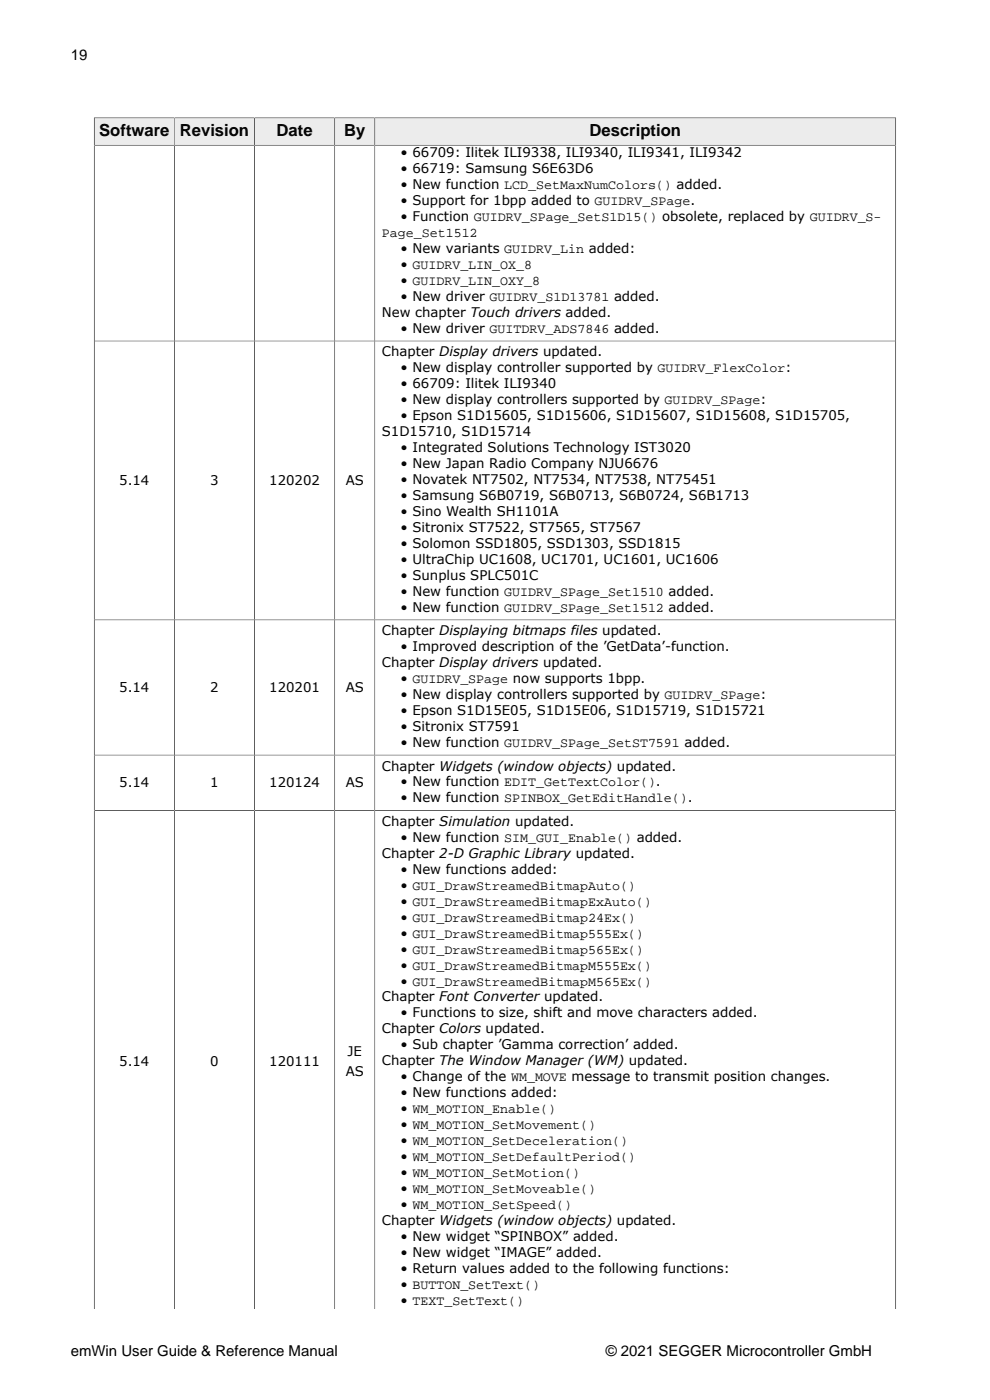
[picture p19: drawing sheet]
<svg xmlns="http://www.w3.org/2000/svg" width="210mm" height="297mm" viewBox="0 0 210 297" stroke-linecap="round" stroke-linejoin="round" font-family="sans-serif">
<defs><g id="words">
<g font-size="3.5">
<text x="21.1" y="28.8">Software</text>
<text x="38.1" y="28.8">Revision</text>
<text x="58.7" y="28.8">Date</text>
<text x="73" y="28.8">By</text>
<text x="125" y="28.8">Description</text>
</g>
<g font-size="3.2">
<text x="15" y="12.7">19</text>
<text x="15" y="287.7">emWin User Guide &amp; Reference Manual</text>
<text x="128.5" y="287.7">© 2021 SEGGER Microcontroller GmbH</text>
</g>
<g font-size="2.8">
<text x="85" y="33.4">• 66709: Ilitek ILI9338, ILI9340, ILI9341, ILI9342</text>
<text x="85" y="36.8">• 66719: Samsung S6E63D6</text>
<text x="85" y="40.2">• New function LCD_SetMaxNumColors() added.</text>
<text x="85" y="43.5">• Support for 1bpp added to GUIDRV_SPage.</text>
<text x="85" y="46.9">• Function GUIDRV_SPage_SetS1D15() obsolete, replaced by GUIDRV_S-</text>
<text x="81" y="50.3">Page_Set1512</text>
<text x="85" y="53.7">• New variants GUIDRV_Lin added:</text>
<text x="85" y="57.1">• GUIDRV_LIN_OX_8</text>
<text x="85" y="60.5">• GUIDRV_LIN_OXY_8</text>
<text x="85" y="63.9">• New driver GUIDRV_S1D13781 added.</text>
<text x="81" y="67.3">New chapter Touch drivers added.</text>
<text x="85" y="70.6">• New driver GUITDRV_ADS7846 added.</text>
<text x="81" y="75.6">Chapter Display drivers updated.</text>
<text x="85" y="79">• New display controller supported by GUIDRV_FlexColor:</text>
<text x="85" y="82.4">• 66709: Ilitek ILI9340</text>
<text x="85" y="85.8">• New display controllers supported by GUIDRV_SPage:</text>
<text x="85" y="89.2">• Epson S1D15605, S1D15606, S1D15607, S1D15608, S1D15705,</text>
<text x="81" y="92.6">S1D15710, S1D15714</text>
<text x="85" y="95.9">• Integrated Solutions Technology IST3020</text>
<text x="85" y="99.3">• New Japan Radio Company NJU6676</text>
<text x="25.3" y="102.9">5.14</text>
<text x="44.6" y="102.9">3</text>
<text x="57.1" y="102.9">120202</text>
<text x="73.3" y="102.9">AS</text>
<text x="85" y="102.7">• Novatek NT7502, NT7534, NT7538, NT75451</text>
<text x="85" y="106.1">• Samsung S6B0719, S6B0713, S6B0724, S6B1713</text>
<text x="85" y="109.5">• Sino Wealth SH1101A</text>
<text x="85" y="112.9">• Sitronix ST7522, ST7565, ST7567</text>
<text x="85" y="116.3">• Solomon SSD1805, SSD1303, SSD1815</text>
<text x="85" y="119.6">• UltraChip UC1608, UC1701, UC1601, UC1606</text>
<text x="85" y="123">• Sunplus SPLC501C</text>
<text x="85" y="126.4">• New function GUIDRV_SPage_Set1510 added.</text>
<text x="85" y="129.8">• New function GUIDRV_SPage_Set1512 added.</text>
<text x="81" y="134.8">Chapter Displaying bitmaps files updated.</text>
<text x="81" y="141.6">Chapter Display drivers updated.</text>
<text x="85" y="138.2">• Improved description of the ’GetData’-function.</text>
<text x="25.3" y="146.8">5.14</text>
<text x="44.6" y="146.8">2</text>
<text x="57.1" y="146.8">120201</text>
<text x="73.3" y="146.8">AS</text>
<text x="85" y="144.9">• GUIDRV_SPage now supports 1bpp.</text>
<text x="85" y="148.3">• New display controllers supported by GUIDRV_SPage:</text>
<text x="85" y="151.7">• Epson S1D15E05, S1D15E06, S1D15719, S1D15721</text>
<text x="85" y="155.1">• Sitronix ST7591</text>
<text x="85" y="158.5">• New function GUIDRV_SPage_SetST7591 added.</text>
<text x="25.3" y="167">5.14</text>
<text x="44.6" y="167">1</text>
<text x="57.1" y="167">120124</text>
<text x="73.3" y="167">AS</text>
<text x="81" y="163.5">Chapter Widgets (window objects) updated.</text>
<text x="85" y="166.8">• New function EDIT_GetTextColor().</text>
<text x="85" y="170.2">• New function SPINBOX_GetEditHandle().</text>
<text x="81" y="175.2">Chapter Simulation updated.</text>
<text x="85" y="178.6">• New function SIM_GUI_Enable() added.</text>
<text x="81" y="182">Chapter 2-D Graphic Library updated.</text>
<text x="85" y="185.4">• New functions added:</text>
<text x="85" y="188.8">• GUI_DrawStreamedBitmapAuto()</text>
<text x="85" y="192.1">• GUI_DrawStreamedBitmapExAuto()</text>
<text x="85" y="195.5">• GUI_DrawStreamedBitmap24Ex()</text>
<text x="85" y="198.9">• GUI_DrawStreamedBitmap555Ex()</text>
<text x="85" y="202.3">• GUI_DrawStreamedBitmap565Ex()</text>
<text x="85" y="205.7">• GUI_DrawStreamedBitmapM555Ex()</text>
<text x="85" y="209.1">• GUI_DrawStreamedBitmapM565Ex()</text>
<text x="81" y="212.5">Chapter Font Converter updated.</text>
<text x="85" y="215.8">• Functions to size, shift and move characters added.</text>
<text x="81" y="219.2">Chapter Colors updated.</text>
<text x="25.3" y="226.2">5.14</text>
<text x="44.6" y="226.2">0</text>
<text x="57.1" y="226.2">120111</text>
<text x="73.7" y="224.1">JE</text>
<text x="81" y="226">Chapter The Window Manager (WM) updated.</text>
<text x="85" y="222.6">• Sub chapter ’Gamma correction’ added.</text>
<text x="73.3" y="228.3">AS</text>
<text x="85" y="229.4">• Change of the WM_MOVE message to transmit position changes.</text>
<text x="85" y="232.8">• New functions added:</text>
<text x="85" y="236.2">• WM_MOTION_Enable()</text>
<text x="85" y="239.6">• WM_MOTION_SetMovement()</text>
<text x="85" y="242.9">• WM_MOTION_SetDeceleration()</text>
<text x="85" y="246.3">• WM_MOTION_SetDefaultPeriod()</text>
<text x="85" y="249.7">• WM_MOTION_SetMotion()</text>
<text x="85" y="253.1">• WM_MOTION_SetMoveable()</text>
<text x="85" y="256.5">• WM_MOTION_SetSpeed()</text>
<text x="81" y="259.9">Chapter Widgets (window objects) updated.</text>
<text x="85" y="263.3">• New widget “SPINBOX” added.</text>
<text x="85" y="266.6">• New widget “IMAGE” added.</text>
<text x="85" y="270">• Return values added to the following functions:</text>
<text x="85" y="273.4">• BUTTON_SetText()</text>
<text x="85" y="276.8">• TEXT_SetText()</text>
</g>
</g></defs>
<path d="M20.1 25.1h16.8v5.6h-16.8z" fill="#ececee"/>
<path d="M20 24.9v5.9h17v-5.8h-17.1" fill="none" stroke="#000" stroke-width=".21"/>
<path d="M37.1 25.1h16.8v5.6h-16.8z" fill="#ececee"/>
<path d="M37 25h17v5.8h-17z" fill="none" stroke="#000" stroke-width=".21"/>
<path d="M54.1 25.1h16.8v5.6h-16.8z" fill="#ececee"/>
<path d="M54 25h17v5.8h-17z" fill="none" stroke="#000" stroke-width=".21"/>
<path d="M71.1 25.1h8.3v5.6h-8.3z" fill="#ececee"/>
<path d="M71 25h8.5v5.8h-8.5z" fill="none" stroke="#000" stroke-width=".21"/>
<path d="M79.6 25.1h110.3v5.6h-110.3z" fill="#ececee"/>
<path d="M37 30.8v246.9M54 30.8v246.9M71 30.8v246.9M190 24.9v252.8M190 30.8h-170v246.9M190.1 25h-110.6v252.7M20 72.3h170M20 131.5h170M20 160.2h170M20 171.9h170" fill="none" stroke="#000" stroke-width=".21"/>
<use href="#words"/>
</svg>
